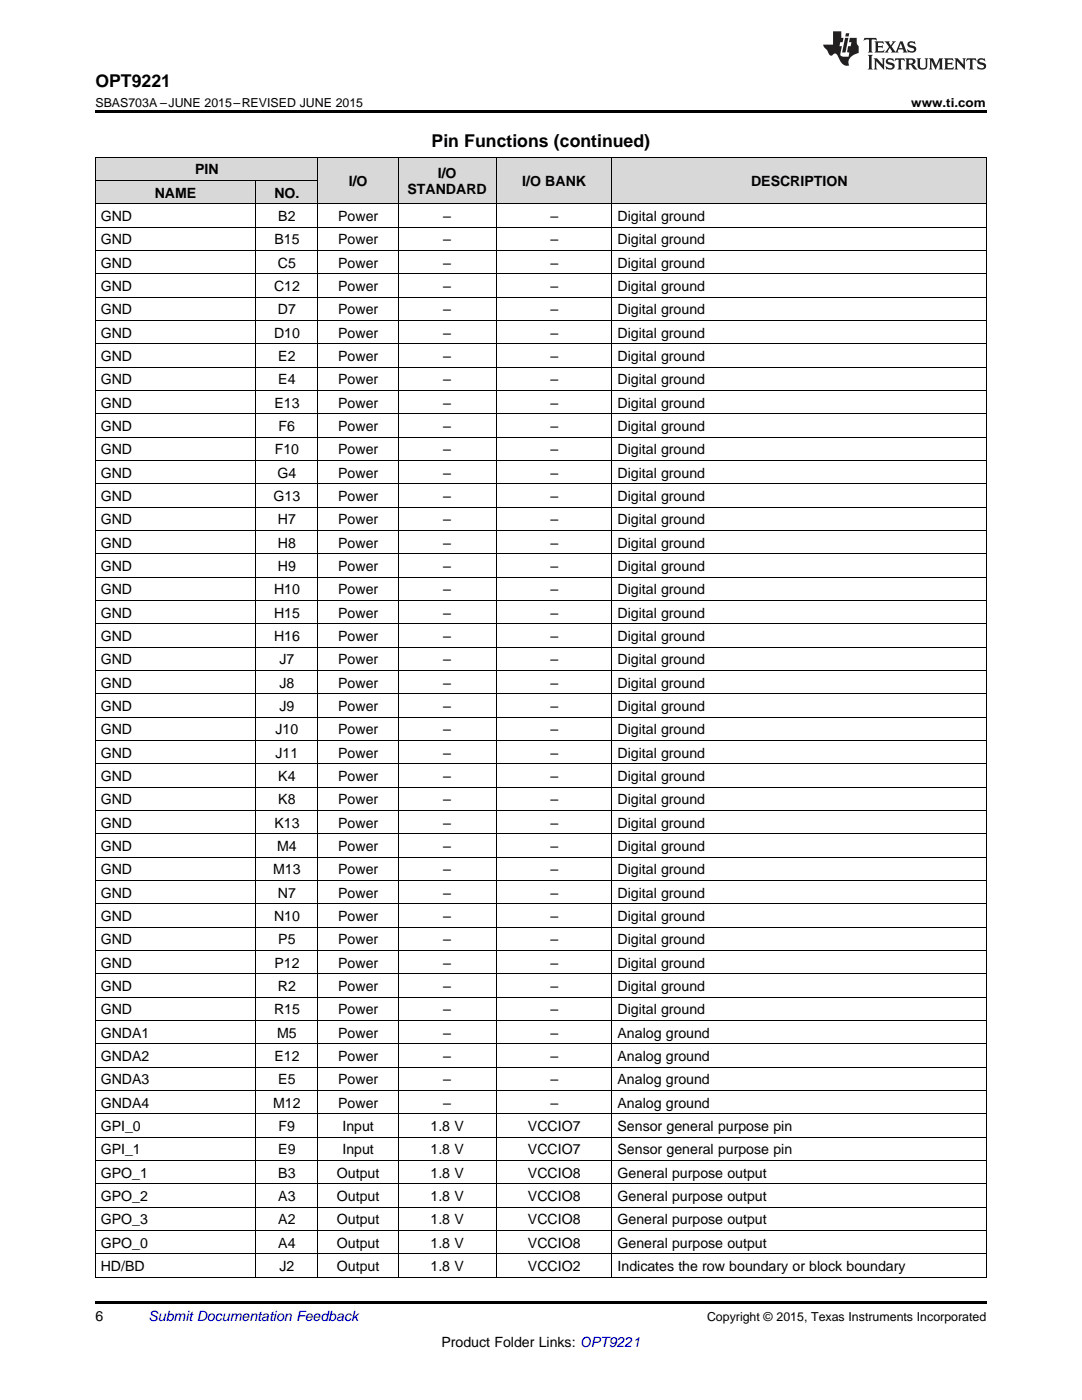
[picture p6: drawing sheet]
<svg xmlns="http://www.w3.org/2000/svg" width="216mm" height="279mm" viewBox="0 0 216 279" stroke-linecap="round" stroke-linejoin="round" font-family="sans-serif">
<defs><g id="words">
<g font-size="3.5">
<text x="19" y="17.3">OPT9221</text>
<text x="86.1" y="29.3">Pin Functions (continued)</text>
</g>
<g font-size="2.8">
<text x="38.9" y="34.8">PIN</text>
<text x="87.3" y="35.5">I/O</text>
<text x="30.9" y="39.4">NAME</text>
<text x="54.8" y="39.4">NO.</text>
<text x="69.6" y="37.1">I/O</text>
<text x="81.3" y="38.7">STANDARD</text>
<text x="104.2" y="37.1">I/O BANK</text>
<text x="149.9" y="37.1">DESCRIPTION</text>
<text x="20.1" y="44.1">GND</text>
<text x="55.5" y="44.1">B2</text>
<text x="67.5" y="44.1">Power</text>
<text x="88.4" y="44.1">–</text>
<text x="109.8" y="44.1">–</text>
<text x="123.2" y="44.1">Digital ground</text>
<text x="20.1" y="48.8">GND</text>
<text x="20.1" y="53.4">GND</text>
<text x="54.8" y="48.8">B15</text>
<text x="55.5" y="53.4">C5</text>
<text x="67.5" y="48.8">Power</text>
<text x="67.5" y="53.4">Power</text>
<text x="88.4" y="48.8">–</text>
<text x="88.4" y="53.4">–</text>
<text x="109.8" y="48.8">–</text>
<text x="109.8" y="53.4">–</text>
<text x="123.2" y="48.8">Digital ground</text>
<text x="123.2" y="53.4">Digital ground</text>
<text x="20.1" y="58.1">GND</text>
<text x="54.7" y="58.1">C12</text>
<text x="67.5" y="58.1">Power</text>
<text x="88.4" y="58.1">–</text>
<text x="109.8" y="58.1">–</text>
<text x="123.2" y="58.1">Digital ground</text>
<text x="20.1" y="62.7">GND</text>
<text x="55.5" y="62.7">D7</text>
<text x="67.5" y="62.7">Power</text>
<text x="88.4" y="62.7">–</text>
<text x="109.8" y="62.7">–</text>
<text x="123.2" y="62.7">Digital ground</text>
<text x="20.1" y="67.4">GND</text>
<text x="54.7" y="67.4">D10</text>
<text x="67.5" y="67.4">Power</text>
<text x="88.4" y="67.4">–</text>
<text x="109.8" y="67.4">–</text>
<text x="123.2" y="67.4">Digital ground</text>
<text x="20.1" y="72">GND</text>
<text x="20.1" y="76.7">GND</text>
<text x="55.5" y="72">E2</text>
<text x="55.5" y="76.7">E4</text>
<text x="67.5" y="72">Power</text>
<text x="67.5" y="76.7">Power</text>
<text x="88.4" y="72">–</text>
<text x="88.4" y="76.7">–</text>
<text x="109.8" y="72">–</text>
<text x="109.8" y="76.7">–</text>
<text x="123.2" y="72">Digital ground</text>
<text x="123.2" y="76.7">Digital ground</text>
<text x="20.1" y="81.4">GND</text>
<text x="54.8" y="81.4">E13</text>
<text x="67.5" y="81.4">Power</text>
<text x="88.4" y="81.4">–</text>
<text x="109.8" y="81.4">–</text>
<text x="123.2" y="81.4">Digital ground</text>
<text x="20.1" y="86">GND</text>
<text x="55.6" y="86">F6</text>
<text x="67.5" y="86">Power</text>
<text x="88.4" y="86">–</text>
<text x="109.8" y="86">–</text>
<text x="123.2" y="86">Digital ground</text>
<text x="20.1" y="90.7">GND</text>
<text x="20.1" y="95.3">GND</text>
<text x="54.8" y="90.7">F10</text>
<text x="55.4" y="95.3">G4</text>
<text x="67.5" y="90.7">Power</text>
<text x="67.5" y="95.3">Power</text>
<text x="88.4" y="90.7">–</text>
<text x="88.4" y="95.3">–</text>
<text x="109.8" y="90.7">–</text>
<text x="109.8" y="95.3">–</text>
<text x="123.2" y="90.7">Digital ground</text>
<text x="123.2" y="95.3">Digital ground</text>
<text x="20.1" y="100">GND</text>
<text x="54.6" y="100">G13</text>
<text x="67.5" y="100">Power</text>
<text x="88.4" y="100">–</text>
<text x="109.8" y="100">–</text>
<text x="123.2" y="100">Digital ground</text>
<text x="20.1" y="104.6">GND</text>
<text x="55.5" y="104.6">H7</text>
<text x="67.5" y="104.6">Power</text>
<text x="88.4" y="104.6">–</text>
<text x="109.8" y="104.6">–</text>
<text x="123.2" y="104.6">Digital ground</text>
<text x="20.1" y="109.3">GND</text>
<text x="20.1" y="113.9">GND</text>
<text x="55.5" y="109.3">H8</text>
<text x="55.5" y="113.9">H9</text>
<text x="67.5" y="109.3">Power</text>
<text x="67.5" y="113.9">Power</text>
<text x="88.4" y="109.3">–</text>
<text x="88.4" y="113.9">–</text>
<text x="109.8" y="109.3">–</text>
<text x="109.8" y="113.9">–</text>
<text x="123.2" y="109.3">Digital ground</text>
<text x="123.2" y="113.9">Digital ground</text>
<text x="20.1" y="118.6">GND</text>
<text x="54.7" y="118.6">H10</text>
<text x="67.5" y="118.6">Power</text>
<text x="88.4" y="118.6">–</text>
<text x="109.8" y="118.6">–</text>
<text x="123.2" y="118.6">Digital ground</text>
<text x="20.1" y="123.3">GND</text>
<text x="54.7" y="123.3">H15</text>
<text x="67.5" y="123.3">Power</text>
<text x="88.4" y="123.3">–</text>
<text x="109.8" y="123.3">–</text>
<text x="123.2" y="123.3">Digital ground</text>
<text x="20.1" y="127.9">GND</text>
<text x="54.7" y="127.9">H16</text>
<text x="67.5" y="127.9">Power</text>
<text x="88.4" y="127.9">–</text>
<text x="109.8" y="127.9">–</text>
<text x="123.2" y="127.9">Digital ground</text>
<text x="20.1" y="132.6">GND</text>
<text x="20.1" y="137.2">GND</text>
<text x="55.8" y="132.6">J7</text>
<text x="55.8" y="137.2">J8</text>
<text x="67.5" y="132.6">Power</text>
<text x="67.5" y="137.2">Power</text>
<text x="88.4" y="132.6">–</text>
<text x="88.4" y="137.2">–</text>
<text x="109.8" y="132.6">–</text>
<text x="109.8" y="137.2">–</text>
<text x="123.2" y="132.6">Digital ground</text>
<text x="123.2" y="137.2">Digital ground</text>
<text x="20.1" y="141.9">GND</text>
<text x="55.8" y="141.9">J9</text>
<text x="67.5" y="141.9">Power</text>
<text x="88.4" y="141.9">–</text>
<text x="109.8" y="141.9">–</text>
<text x="123.2" y="141.9">Digital ground</text>
<text x="20.1" y="146.5">GND</text>
<text x="55" y="146.5">J10</text>
<text x="67.5" y="146.5">Power</text>
<text x="88.4" y="146.5">–</text>
<text x="109.8" y="146.5">–</text>
<text x="123.2" y="146.5">Digital ground</text>
<text x="20.1" y="151.2">GND</text>
<text x="20.1" y="155.9">GND</text>
<text x="55" y="151.2">J11</text>
<text x="55.5" y="155.9">K4</text>
<text x="67.5" y="151.2">Power</text>
<text x="67.5" y="155.9">Power</text>
<text x="88.4" y="151.2">–</text>
<text x="88.4" y="155.9">–</text>
<text x="109.8" y="151.2">–</text>
<text x="109.8" y="155.9">–</text>
<text x="123.2" y="151.2">Digital ground</text>
<text x="123.2" y="155.9">Digital ground</text>
<text x="20.1" y="160.5">GND</text>
<text x="55.5" y="160.5">K8</text>
<text x="67.5" y="160.5">Power</text>
<text x="88.4" y="160.5">–</text>
<text x="109.8" y="160.5">–</text>
<text x="123.2" y="160.5">Digital ground</text>
<text x="20.1" y="165.2">GND</text>
<text x="54.8" y="165.2">K13</text>
<text x="67.5" y="165.2">Power</text>
<text x="88.4" y="165.2">–</text>
<text x="109.8" y="165.2">–</text>
<text x="123.2" y="165.2">Digital ground</text>
<text x="20.1" y="169.8">GND</text>
<text x="55.3" y="169.8">M4</text>
<text x="67.5" y="169.8">Power</text>
<text x="88.4" y="169.8">–</text>
<text x="109.8" y="169.8">–</text>
<text x="123.2" y="169.8">Digital ground</text>
<text x="20.1" y="174.5">GND</text>
<text x="20.1" y="179.1">GND</text>
<text x="54.5" y="174.5">M13</text>
<text x="55.5" y="179.1">N7</text>
<text x="67.5" y="174.5">Power</text>
<text x="67.5" y="179.1">Power</text>
<text x="88.4" y="174.5">–</text>
<text x="88.4" y="179.1">–</text>
<text x="109.8" y="174.5">–</text>
<text x="109.8" y="179.1">–</text>
<text x="123.2" y="174.5">Digital ground</text>
<text x="123.2" y="179.1">Digital ground</text>
<text x="20.1" y="183.8">GND</text>
<text x="54.7" y="183.8">N10</text>
<text x="67.5" y="183.8">Power</text>
<text x="88.4" y="183.8">–</text>
<text x="109.8" y="183.8">–</text>
<text x="123.2" y="183.8">Digital ground</text>
<text x="20.1" y="188.5">GND</text>
<text x="55.5" y="188.5">P5</text>
<text x="67.5" y="188.5">Power</text>
<text x="88.4" y="188.5">–</text>
<text x="109.8" y="188.5">–</text>
<text x="123.2" y="188.5">Digital ground</text>
<text x="20.1" y="193.1">GND</text>
<text x="20.1" y="197.8">GND</text>
<text x="54.8" y="193.1">P12</text>
<text x="55.5" y="197.8">R2</text>
<text x="67.5" y="193.1">Power</text>
<text x="67.5" y="197.8">Power</text>
<text x="88.4" y="193.1">–</text>
<text x="88.4" y="197.8">–</text>
<text x="109.8" y="193.1">–</text>
<text x="109.8" y="197.8">–</text>
<text x="123.2" y="193.1">Digital ground</text>
<text x="123.2" y="197.8">Digital ground</text>
<text x="20.1" y="202.4">GND</text>
<text x="54.7" y="202.4">R15</text>
<text x="67.5" y="202.4">Power</text>
<text x="88.4" y="202.4">–</text>
<text x="109.8" y="202.4">–</text>
<text x="123.2" y="202.4">Digital ground</text>
<text x="20.1" y="207.1">GNDA1</text>
<text x="55.3" y="207.1">M5</text>
<text x="67.5" y="207.1">Power</text>
<text x="88.4" y="207.1">–</text>
<text x="109.8" y="207.1">–</text>
<text x="123.2" y="207.1">Analog ground</text>
<text x="20.1" y="211.7">GNDA2</text>
<text x="54.8" y="211.7">E12</text>
<text x="67.5" y="211.7">Power</text>
<text x="88.4" y="211.7">–</text>
<text x="109.8" y="211.7">–</text>
<text x="123.2" y="211.7">Analog ground</text>
<text x="20.1" y="216.4">GNDA3</text>
<text x="20.1" y="221.1">GNDA4</text>
<text x="54.5" y="221.1">M12</text>
<text x="55.5" y="216.4">E5</text>
<text x="67.5" y="216.4">Power</text>
<text x="67.5" y="221.1">Power</text>
<text x="88.4" y="216.4">–</text>
<text x="88.4" y="221.1">–</text>
<text x="109.8" y="216.4">–</text>
<text x="109.8" y="221.1">–</text>
<text x="123.2" y="216.4">Analog ground</text>
<text x="123.2" y="221.1">Analog ground</text>
<text x="20.1" y="225.7">GPI_0</text>
<text x="55.6" y="225.7">F9</text>
<text x="68.3" y="225.7">Input</text>
<text x="85.9" y="225.7">1.8 V</text>
<text x="105.3" y="225.7">VCCIO7</text>
<text x="123.2" y="225.7">Sensor general purpose pin</text>
<text x="20.1" y="230.4">GPI_1</text>
<text x="55.5" y="230.4">E9</text>
<text x="68.3" y="230.4">Input</text>
<text x="85.9" y="230.4">1.8 V</text>
<text x="105.3" y="230.4">VCCIO7</text>
<text x="123.2" y="230.4">Sensor general purpose pin</text>
<text x="20.1" y="235">GPO_1</text>
<text x="20.1" y="239.7">GPO_2</text>
<text x="55.5" y="235">B3</text>
<text x="55.5" y="239.7">A3</text>
<text x="67.2" y="235">Output</text>
<text x="67.2" y="239.7">Output</text>
<text x="85.9" y="235">1.8 V</text>
<text x="85.9" y="239.7">1.8 V</text>
<text x="105.3" y="235">VCCIO8</text>
<text x="105.3" y="239.7">VCCIO8</text>
<text x="123.2" y="235">General purpose output</text>
<text x="123.2" y="239.7">General purpose output</text>
<text x="20.1" y="244.3">GPO_3</text>
<text x="55.5" y="244.3">A2</text>
<text x="67.2" y="244.3">Output</text>
<text x="85.9" y="244.3">1.8 V</text>
<text x="105.3" y="244.3">VCCIO8</text>
<text x="123.2" y="244.3">General purpose output</text>
<text x="20.1" y="249">GPO_0</text>
<text x="55.5" y="249">A4</text>
<text x="67.2" y="249">Output</text>
<text x="85.9" y="249">1.8 V</text>
<text x="105.3" y="249">VCCIO8</text>
<text x="123.2" y="249">General purpose output</text>
<text x="20.1" y="253.6">HD/BD</text>
<text x="55.8" y="253.6">J2</text>
<text x="67.2" y="253.6">Output</text>
<text x="85.9" y="253.6">1.8 V</text>
<text x="105.3" y="253.6">VCCIO2</text>
<text x="123.2" y="253.6">Indicates the row boundary or block boundary</text>
<text x="19" y="263.6">6</text>
<text x="88.1" y="268.9">Product Folder Links: OPT9221</text>
</g>
<text font-size="2.8" fill="#0000c8" x="29.6" y="263.6">Submit Documentation Feedback</text>
<g font-size="2.5">
<text x="19" y="21.4">SBAS703A –JUNE 2015–REVISED JUNE 2015</text>
<text x="181.8" y="21.4">www.ti.com</text>
<text x="141.1" y="263.6">Copyright © 2015, Texas Instruments Incorporated</text>
</g>
</g></defs>
<g fill="#d8d8d8">
<path d="M19 36.1h32v4.6h-32z"/>
<path d="M51 36.1h12.5v4.6h-12.5z"/>
<path d="M63.5 31.4h16v9.3h-16z"/>
<path d="M79.5 31.4h19.6v9.3h-19.6z"/>
<path d="M99.1 31.4h23.1v9.3h-23.1z"/>
<path d="M122.2 31.4h74.6v9.3h-74.6z"/>
<path d="M19 31.4h32v4.7h-32z"/>
<path d="M51 31.4h12.5v4.7h-12.5z"/>
</g>
<path d="M19 22h177.8v.5h-177.8zM19 259.7h177.8v.5h-177.8z" fill="#000"/>
<g fill="none" stroke="#000" stroke-width=".2">
<path d="M19 36h44.5M19 31.3h177.8M19.1 31.4v223.5M51 36.1v218.8M63.4 31.4v223.5M79.4 31.4v223.5M99 31.4v223.5M122.1 31.4v223.5M196.8 31.4v223.5M19 59.3h177.8M19 54.6h177.8M19 50h177.8"/>
<path d="M19 45.3h177.8M19 40.7h177.8M19 77.9h177.8M19 73.3h177.8M19 68.6h177.8M19 63.9h177.8M19 96.5h177.8M19 91.9h177.8M19 87.2h177.8M19 82.6h177.8M19 119.8h177.8M19 115.2h177.8"/>
<path d="M19 110.5h177.8M19 105.9h177.8M19 101.2h177.8M19 138.4h177.8M19 133.8h177.8M19 129.1h177.8M19 124.5h177.8M19 157.1h177.8M19 152.4h177.8M19 147.8h177.8M19 143.1h177.8M19 175.7h177.8"/>
<path d="M19 171h177.8M19 166.4h177.8M19 161.7h177.8M19 199h177.8M19 194.3h177.8M19 189.7h177.8M19 185h177.8M19 180.4h177.8M19 217.6h177.8M19 213h177.8M19 208.3h177.8M19 203.6h177.8"/>
<path d="M19 236.2h177.8M19 231.6h177.8M19 226.9h177.8M19 222.3h177.8M19 254.9h177.8M19 250.2h177.8M19 245.6h177.8M19 240.9h177.8"/>
</g>
<g fill="#231f20">
<path d="M172.5 7.6l-.1 .5 .4-.2h.6v.1v2.1l-.2 .4h.9l-.2-.4v-2.1l.1-.1h.5l.5 .2-.2-.5zM174.5 8.3l.2 .3v1.5l-.2 .4h1.8l.2-.6a1.04 1.04 0 0 1-1.3 .2v-.7h.6l.3 .2v-.6l-.3 .2h-.6v-.6l.8-.1 .4 .3-.2-.5zM176.5 8.3l.9 1.1-.9 1.1h.8l-.2-.2 .4-.7 .5 .7-.2 .2h1.5l-.2-.2 .2-.4h.9l.1 .4-.2 .2h1l-.3-.3-.7-1.9h-.5l-.9 2-.8-1 .9-1h-.8l.1 .3-.4 .5-.3-.6 .1-.2zM179.7 8.6l.4 1h-.7zM181.3 8.4a.63 .63 0 0 0-.2 .7 .63 .63 0 0 0 .6 .4l.6 .2 .1 .2a.75 .75 0 0 1-.7 .4 .75 .75 0 0 1-.6-.5l.1 .7 .1-.1a1.11 1.11 0 0 0 1.5-.6 1.13 1.13 0 0 0-1.2-.8l-.1-.4a1.04 1.04 0 0 1 1.2 .2l-.2-.5-.2 .1-.4-.2zM173.2 10.9l.2 .4v2.2l-.2 .4h1l-.3-.4v-2.2l.3-.4zM174.3 11.6l.3 .4v1.5l-.3 .4h.8l-.2-.4v-1.3l1.5 1.7v-1.9l.2-.4h-.7l.2 .4v.9l-1.1-1.3zM177 11.8a.62 .62 0 0 0-.2 .7 .62 .62 0 0 0 .6 .4l.6 .1 .1 .3a.76 .76 0 0 1-.7 .3 .76 .76 0 0 1-.7-.4l.2 .7 .1-.1a1.11 1.11 0 0 0 1.5-.6 1.13 1.13 0 0 0-1.2-.8l-.1-.4a1.04 1.04 0 0 1 1.2 .2l-.2-.6-.2 .1-.5-.1zM178.7 11.6l-.2 .6a.61 .61 0 0 1 .8-.3v1.6l-.2 .4h.9l-.2-.4v-1.6a.63 .63 0 0 1 .7 .3l-.1-.6zM180.6 11.6l.3 .4v1.5l-.3 .4h1l-.2-.2-.1-.8 .6 .2a.76 .76 0 0 0 1.2 .7l-1-1a.58 .58 0 0 0 .6-.5 .58 .58 0 0 0-.5-.6zM181.4 11.9h.1a.45 .45 0 0 1 .5 .1 .45 .45 0 0 1 .1 .5l-.8 .2zM182.9 11.6l.2 .2a2.17 2.17 0 0 0 .3 1.9 .99 .99 0 0 0 1.6-.6v-1.1l.2-.4h-.7l.2 .2a1.92 1.92 0 0 1-.2 1.8 .6 .6 0 0 1-.9-.5v-1.1l.2-.4zM185.4 11.6l.2 .4v1.5l-.2 .4h.7l-.2-.4v-1.4l.8 1.8 .8-1.8v1.4l-.2 .4h.9l-.2-.4v-1.5l.2-.4h-.8l-.6 1.5-.6-1.5zM188.4 11.6l.2 .4v1.5l-.2 .4h1.8l.1-.6a1.04 1.04 0 0 1-1.2 .1v-.6h.5l.4 .2v-.6l-.4 .2h-.5v-.7h.8l.3 .3-.1-.6zM190.5 11.6l.2 .4v1.5l-.2 .4h.7l-.2-.4v-1.3l1.5 1.7v-1.9l.2-.4h-.7l.2 .4v.9l-1.1-1.3zM192.9 11.6l-.1 .6a.61 .61 0 0 1 .7-.3l.1 1.6-.3 .4h1l-.3-.4 .1-1.6a.63 .63 0 0 1 .7 .3l-.1-.6zM195.2 11.8a.62 .62 0 0 0-.2 .7 .62 .62 0 0 0 .6 .4l.6 .1 .1 .3a.76 .76 0 0 1-.7 .3 .76 .76 0 0 1-.6-.4l.1 .7 .1-.1a1.11 1.11 0 0 0 1.6-.6 1.13 1.13 0 0 0-1.3-.8l-.1-.4a1.04 1.04 0 0 1 1.2 .2l-.1-.6-.2 .1-.5-.1z"/>
<path d="M166.2 6.3v2.6h-1.9v.4l.8 .9a.91 .91 0 0 0 1 .8 .56 .56 0 0 1 .5-.3 .56 .56 0 0 1 .5 .3l.4 .8a1.53 1.53 0 0 0 1.9 1.2 1.54 1.54 0 0 1 1-2.1l.9-.3v-1.4a1.52 1.52 0 0 1-.4-1.6h-1.3l-.2 .8h.5l-.2 .8h-.5l-.1 1v.2l.4 .1-.2 .8a1.93 1.93 0 0 1-1.6-.3l.3-1.8h-.5l.2-.8h.4l.2-.8h-.4v-1.3zM168.6 7.6l-.6 2.9h.7l.6-2.9zM168.8 6.6l-.1 .7h.6l.2-.7z"/>
</g>
<use href="#words"/>
</svg>
